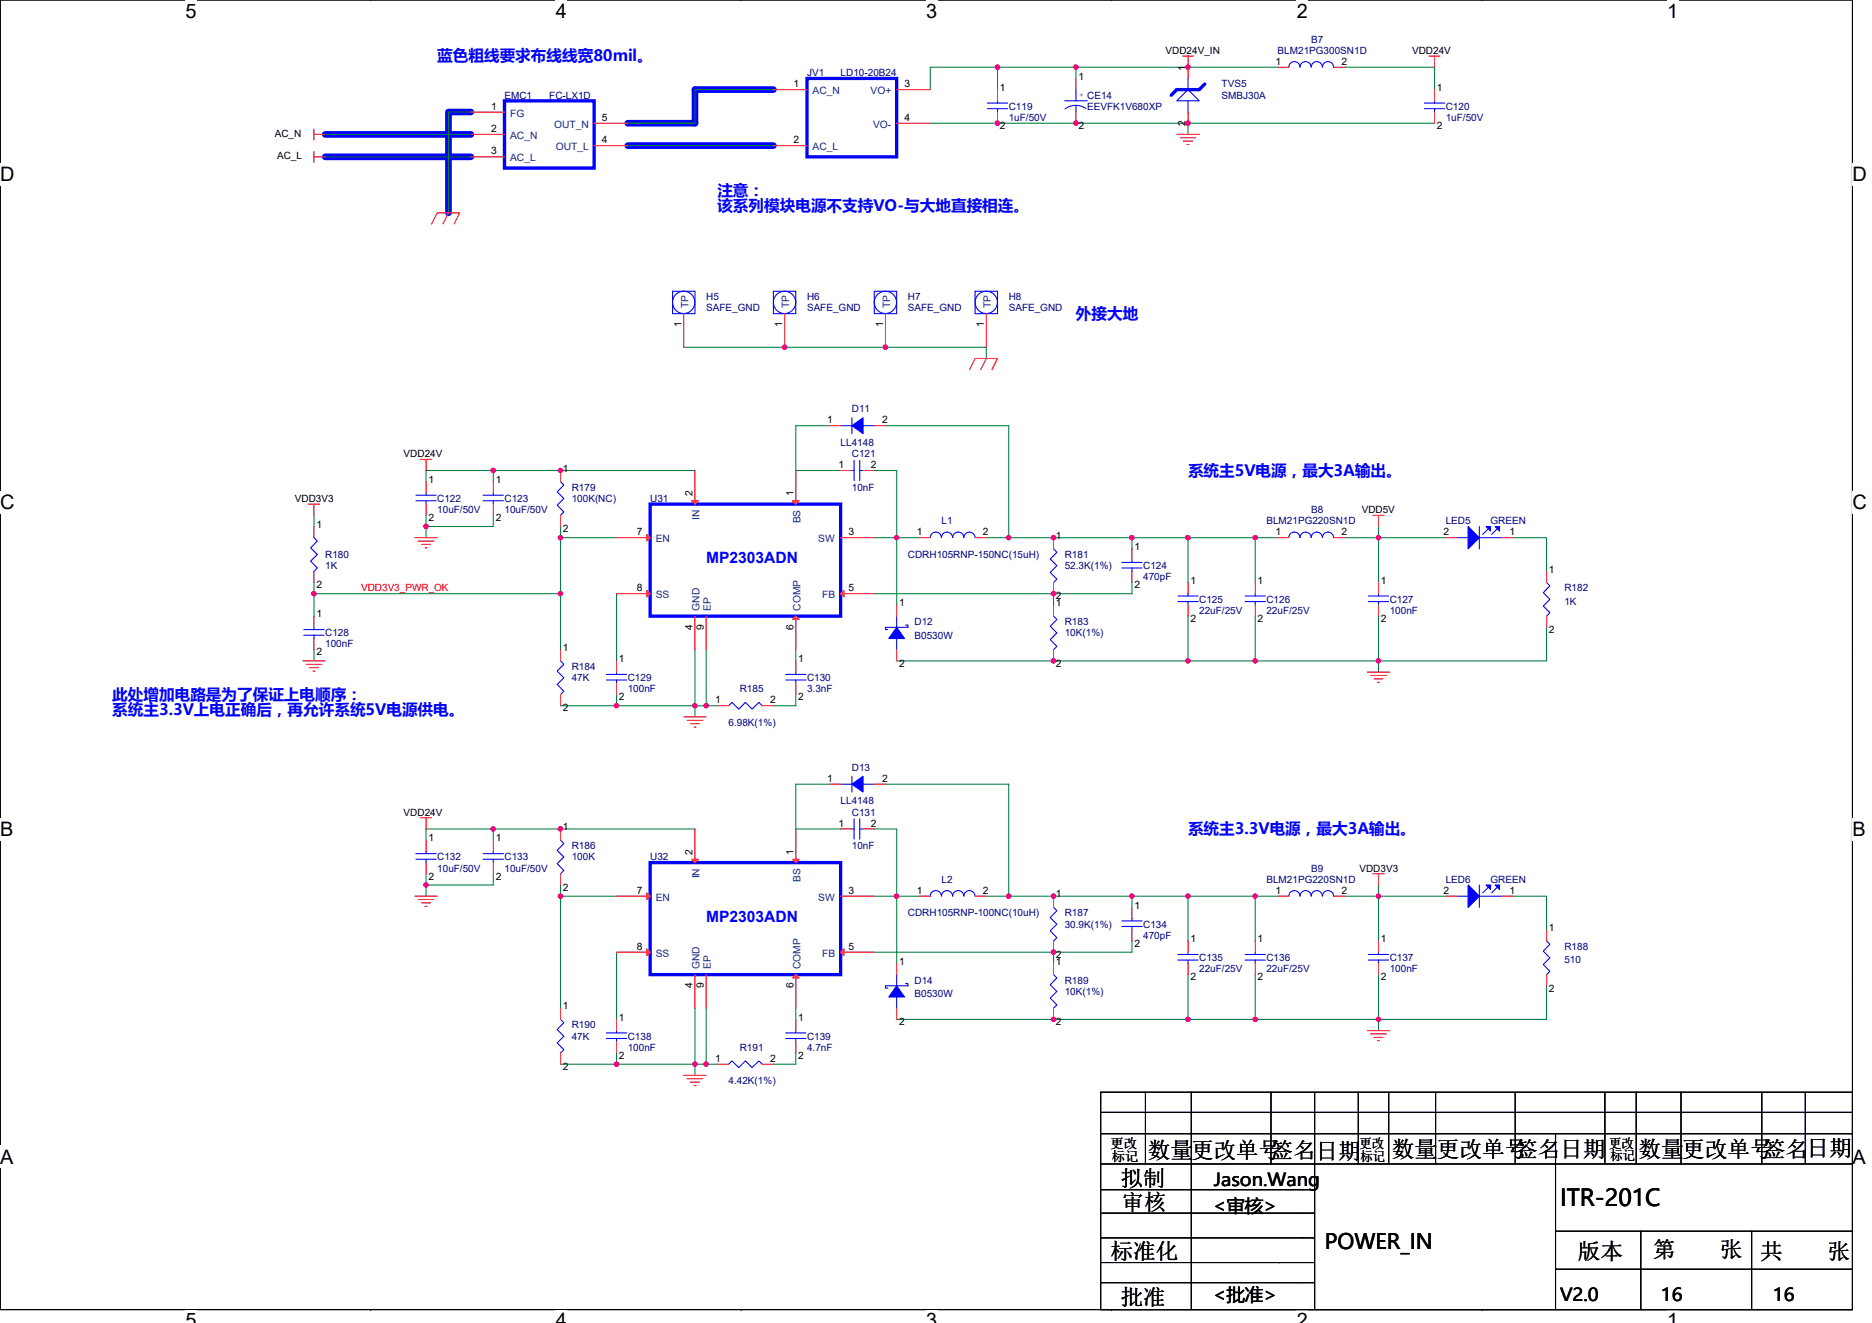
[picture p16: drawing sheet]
<svg xmlns="http://www.w3.org/2000/svg" width="297mm" height="210mm" viewBox="0 0 297 210" stroke-linecap="round" stroke-linejoin="round" font-family="sans-serif">
<defs><g id="words">
<text font-size="3.7" x="247.5" y="191.5">ITR-201C</text>
<g font-size="3.5">
<text x="182.1" y="183.8">数量更改单号签名</text>
<text x="208.8" y="184">日期</text>
<text x="220.9" y="183.6">数量</text>
<text x="228" y="183.6">更改单号</text>
<text x="240.4" y="183.6">签名</text>
<text x="247.5" y="183.6">日期</text>
<text x="260" y="183.6">数量</text>
<text x="266.9" y="183.6">更改单号签名</text>
<text x="286.7" y="183.5">日期</text>
<text x="177.8" y="188.3">拟制</text>
<text x="178" y="192">审核</text>
<text x="176.2" y="199.8">标准化</text>
<text x="250.4" y="199.8">版本</text>
<text x="262.3" y="199.5">第　　张</text>
<text x="279.4" y="199.8">共　　张</text>
<text x="177.8" y="207.1">批准</text>
</g>
<text font-size="3.4" x="210.2" y="198.2">POWER_IN</text>
<g font-size="3.2">
<text x="29.4" y="2.8">5</text>
<text x="88.2" y="2.8">4</text>
<text x="147" y="2.8">3</text>
<text x="205.8" y="2.8">2</text>
<text x="264.5" y="2.8">1</text>
<text x="0" y="28.8">D</text>
<text x="293.9" y="28.8">D</text>
<text x="0" y="80.8">C</text>
<text x="293.9" y="80.8">C</text>
<text x="0" y="132.7">B</text>
<text x="293.9" y="132.7">B</text>
<text x="0" y="184.7">A</text>
<text x="293.9" y="184.7">A</text>
<text x="29.4" y="210.7">5</text>
<text x="88.2" y="210.7">4</text>
<text x="147" y="210.7">3</text>
<text x="205.8" y="210.7">2</text>
<text x="264.5" y="210.7">1</text>
</g>
<g font-size="2.8">
<text x="192.6" y="188.2">Jason.Wang</text>
<text x="192.4" y="192.3">&lt;审核&gt;</text>
<text x="192.4" y="206.5">&lt;批准&gt;</text>
<text x="247.5" y="206.5">V2.0</text>
<text x="263.5" y="206.5">16</text>
<text x="281.3" y="206.5">16</text>
</g>
<g font-size="2.5" fill="#00f">
<text x="69.4" y="9.7">蓝色粗线要求布线线宽80mil。</text>
<text x="113.8" y="31.1">注意：</text>
<text x="113.8" y="33.5">该系列模块电源不支持VO-与大地直接相连。</text>
<text x="170.7" y="50.6">外接大地</text>
<text x="188.5" y="75.5">系统主5V电源，最大3A输出。</text>
<text x="112.1" y="89.4">MP2303ADN</text>
<text x="17.8" y="111.1">此处增加电路是为了保证上电顺序：</text>
<text x="17.8" y="113.6">系统主3.3V上电正确后，再允许系统5V电源供电。</text>
<text x="188.5" y="132.4">系统主3.3V电源，最大3A输出。</text>
<text x="112.1" y="146.3">MP2303ADN</text>
</g>
<g font-size="2.1">
<text x="176.2" y="182.2">更改</text>
<text x="176.4" y="184.3">标记</text>
<text x="215.7" y="182.2">更改</text>
<text x="215.9" y="184.3">标记</text>
<text x="255.4" y="182.2">更改</text>
<text x="255.5" y="184.1">标记</text>
</g>
<g font-size="1.6">
<text x="185" y="8.5">VDD24V_IN</text>
<text x="188.1" y="11.2" transform="rotate(-90 188.1 11.2)">1</text>
<text x="202.4" y="10.3">1</text>
<text x="212.9" y="10.3">2</text>
<text x="224.1" y="8.5">VDD24V</text>
<text x="77.9" y="17.4">1</text>
<text x="125.9" y="13.8">1</text>
<text x="143.5" y="13.8">3</text>
<text x="158.7" y="14.4">1</text>
<text x="171.1" y="12.6">1</text>
<text x="228" y="14.4">1</text>
<text x="43.6" y="21.7">AC_N</text>
<text x="77.9" y="21">2</text>
<text x="95.5" y="19.2">5</text>
<text x="95.5" y="22.7">4</text>
<text x="125.9" y="22.7">2</text>
<text x="143.5" y="19.2">4</text>
<text x="158.7" y="20.5">2</text>
<text x="171.1" y="20.5">2</text>
<text x="188.1" y="19.9" transform="rotate(-90 188.1 19.9)">2</text>
<text x="228" y="20.5">2</text>
<text x="44" y="25.3">AC_L</text>
<text x="77.9" y="24.5">3</text>
<text x="108.1" y="51.9" transform="rotate(-90 108.1 51.9)">1</text>
<text x="124.1" y="51.9" transform="rotate(-90 124.1 51.9)">1</text>
<text x="140.1" y="51.9" transform="rotate(-90 140.1 51.9)">1</text>
<text x="156.1" y="51.9" transform="rotate(-90 156.1 51.9)">1</text>
<text x="131.3" y="67.2">1</text>
<text x="140" y="67.2">2</text>
<text x="64" y="72.5">VDD24V</text>
<text x="68" y="76.6">1</text>
<text x="78.7" y="76.6">1</text>
<text x="89.3" y="74.9">1</text>
<text x="133" y="74.3">1</text>
<text x="138.2" y="74.3">2</text>
<text x="46.8" y="79.7">VDD3V3</text>
<text x="50.2" y="83.8">1</text>
<text x="68" y="82.7">2</text>
<text x="78.7" y="82.7">2</text>
<text x="109.9" y="78.8" transform="rotate(-90 109.9 78.8)">2</text>
<text x="125.9" y="78.8" transform="rotate(-90 125.9 78.8)">1</text>
<text x="216.1" y="81.4">VDD5V</text>
<text x="89.3" y="84.5">2</text>
<text x="101" y="85">7</text>
<text x="134.6" y="85">3</text>
<text x="145.5" y="85">1</text>
<text x="156" y="85">2</text>
<text x="167.6" y="85.5">1</text>
<text x="180" y="87.3">1</text>
<text x="202.4" y="85">1</text>
<text x="212.9" y="85">2</text>
<text x="229" y="85">2</text>
<text x="239.5" y="85">1</text>
<text x="50.2" y="93.4">2</text>
<text x="101" y="93.9">8</text>
<text x="134.6" y="93.9">5</text>
<text x="167.6" y="95.1">2</text>
<text x="180" y="93.4">2</text>
<text x="188.9" y="92.6">1</text>
<text x="199.6" y="92.6">1</text>
<text x="219.1" y="92.6">1</text>
<text x="245.8" y="90.9">1</text>
<text x="50.2" y="98">1</text>
<text x="109.9" y="99.9" transform="rotate(-90 109.9 99.9)">4</text>
<text x="111.7" y="99.9" transform="rotate(-90 111.7 99.9)">9</text>
<text x="125.9" y="99.9" transform="rotate(-90 125.9 99.9)">6</text>
<text x="142.7" y="96.2">1</text>
<text x="167.6" y="96.2">1</text>
<text x="188.9" y="98.7">2</text>
<text x="199.6" y="98.7">2</text>
<text x="219.1" y="98.7">2</text>
<text x="245.8" y="100.5">2</text>
<text x="50.2" y="104">2</text>
<text x="89.3" y="103.3">1</text>
<text x="98.2" y="105.1">1</text>
<text x="126.7" y="105.1">1</text>
<text x="142.7" y="105.8">2</text>
<text x="167.6" y="105.8">2</text>
<text x="89.3" y="112.9">2</text>
<text x="98.2" y="111.1">2</text>
<text x="113.5" y="111.6">1</text>
<text x="122.2" y="111.6">2</text>
<text x="126.7" y="111.1">2</text>
<text x="131.3" y="124.1">1</text>
<text x="140" y="124.1">2</text>
<text x="64" y="129.4">VDD24V</text>
<text x="89.3" y="131.8">1</text>
<text x="133" y="131.2">1</text>
<text x="138.2" y="131.2">2</text>
<text x="68" y="133.5">1</text>
<text x="78.7" y="133.5">1</text>
<text x="109.9" y="135.7" transform="rotate(-90 109.9 135.7)">2</text>
<text x="125.9" y="135.7" transform="rotate(-90 125.9 135.7)">1</text>
<text x="68" y="139.6">2</text>
<text x="78.7" y="139.6">2</text>
<text x="89.3" y="141.4">2</text>
<text x="101" y="141.9">7</text>
<text x="134.6" y="141.9">3</text>
<text x="145.5" y="141.9">1</text>
<text x="156" y="141.9">2</text>
<text x="167.6" y="142.4">1</text>
<text x="202.4" y="141.9">1</text>
<text x="212.9" y="141.9">2</text>
<text x="215.7" y="138.3">VDD3V3</text>
<text x="229" y="141.9">2</text>
<text x="239.5" y="141.9">1</text>
<text x="180" y="144.2">1</text>
<text x="188.9" y="149.5">1</text>
<text x="199.6" y="149.5">1</text>
<text x="219.1" y="149.5">1</text>
<text x="245.8" y="147.8">1</text>
<text x="101" y="150.7">8</text>
<text x="134.6" y="150.7">5</text>
<text x="142.7" y="153.1">1</text>
<text x="167.6" y="152">2</text>
<text x="167.6" y="153.1">1</text>
<text x="180" y="150.3">2</text>
<text x="188.9" y="155.6">2</text>
<text x="199.6" y="155.6">2</text>
<text x="219.1" y="155.6">2</text>
<text x="89.3" y="160.2">1</text>
<text x="98.2" y="162">1</text>
<text x="109.9" y="156.8" transform="rotate(-90 109.9 156.8)">4</text>
<text x="111.7" y="156.8" transform="rotate(-90 111.7 156.8)">9</text>
<text x="125.9" y="156.8" transform="rotate(-90 125.9 156.8)">6</text>
<text x="126.7" y="162">1</text>
<text x="245.8" y="157.4">2</text>
<text x="142.7" y="162.7">2</text>
<text x="167.6" y="162.7">2</text>
<text x="89.3" y="169.8">2</text>
<text x="98.2" y="168">2</text>
<text x="113.5" y="168.5">1</text>
<text x="122.2" y="168.5">2</text>
<text x="126.7" y="168">2</text>
</g>
<g font-size="1.6" fill="#000080">
<text x="202.7" y="8.5">BLM21PG300SN1D</text>
<text x="208.1" y="6.8">B7</text>
<text x="80" y="15.6">EMC1</text>
<text x="87.2" y="15.6">FC-LX1D</text>
<text x="128.1" y="12.1">JV1</text>
<text x="133.4" y="12.1">LD10-20B24</text>
<text x="160.1" y="17.4">C119</text>
<text x="172.5" y="15.6">CE14</text>
<text x="172.5" y="17.4">EEVFK1V680XP</text>
<text x="193.8" y="13.9">TVS5</text>
<text x="193.8" y="15.6">SMBJ30A</text>
<text x="229.4" y="17.4">C120</text>
<text x="160.1" y="19.2">1uF/50V</text>
<text x="229.4" y="19.2">1uF/50V</text>
<text x="112.1" y="47.6">H5</text>
<text x="128.1" y="47.6">H6</text>
<text x="144.1" y="47.6">H7</text>
<text x="160.1" y="47.6">H8</text>
<text x="112.1" y="49.4">SAFE_GND</text>
<text x="128.1" y="49.4">SAFE_GND</text>
<text x="144.1" y="49.4">SAFE_GND</text>
<text x="160.1" y="49.4">SAFE_GND</text>
<text x="135.2" y="65.4">D11</text>
<text x="133.4" y="70.8">LL4148</text>
<text x="90.7" y="77.9">R179</text>
<text x="135.2" y="72.5">C121</text>
<text x="135.2" y="77.9">10nF</text>
<text x="69.4" y="79.7">C122</text>
<text x="69.4" y="81.4">10uF/50V</text>
<text x="80" y="79.7">C123</text>
<text x="80" y="81.4">10uF/50V</text>
<text x="90.7" y="79.7">100K(NC)</text>
<text x="103.2" y="79.7">U31</text>
<text x="149.4" y="83.2">L1</text>
<text x="201" y="83.2">BLM21PG220SN1D</text>
<text x="208.1" y="81.4">B8</text>
<text x="229.4" y="83.2">LED5</text>
<text x="236.5" y="83.2">GREEN</text>
<text x="51.6" y="88.5">R180</text>
<text x="144.1" y="88.5">CDRH105RNP-150NC(15uH)</text>
<text x="168.9" y="88.5">R181</text>
<text x="51.6" y="90.3">1K</text>
<text x="168.9" y="90.3">52.3K(1%)</text>
<text x="181.4" y="90.3">C124</text>
<text x="181.4" y="92.1">470pF</text>
<text x="190.3" y="95.7">C125</text>
<text x="201" y="95.7">C126</text>
<text x="220.5" y="95.7">C127</text>
<text x="248.2" y="93.9">R182</text>
<text x="51.6" y="101">C128</text>
<text x="145.1" y="99.2">D12</text>
<text x="145.1" y="101.3">B0530W</text>
<text x="168.9" y="99.2">R183</text>
<text x="168.9" y="101">10K(1%)</text>
<text x="190.3" y="97.4">22uF/25V</text>
<text x="201" y="97.4">22uF/25V</text>
<text x="220.5" y="97.4">100nF</text>
<text x="248.2" y="96">1K</text>
<text x="51.6" y="102.8">100nF</text>
<text x="90.7" y="106.3">R184</text>
<text x="90.7" y="108.1">47K</text>
<text x="99.6" y="108.1">C129</text>
<text x="99.6" y="109.9">100nF</text>
<text x="117.4" y="109.9">R185</text>
<text x="128.1" y="108.1">C130</text>
<text x="128.1" y="109.9">3.3nF</text>
<text x="115.6" y="115.2">6.98K(1%)</text>
<text x="135.2" y="122.3">D13</text>
<text x="133.4" y="127.7">LL4148</text>
<text x="135.2" y="129.4">C131</text>
<text x="69.4" y="136.5">C132</text>
<text x="80" y="136.5">C133</text>
<text x="90.7" y="134.8">R186</text>
<text x="90.7" y="136.5">100K</text>
<text x="103.2" y="136.5">U32</text>
<text x="135.2" y="134.8">10nF</text>
<text x="69.4" y="138.3">10uF/50V</text>
<text x="80" y="138.3">10uF/50V</text>
<text x="149.4" y="140.1">L2</text>
<text x="201" y="140.1">BLM21PG220SN1D</text>
<text x="208.1" y="138.3">B9</text>
<text x="229.4" y="140.1">LED6</text>
<text x="236.5" y="140.1">GREEN</text>
<text x="144.1" y="145.4">CDRH105RNP-100NC(10uH)</text>
<text x="168.9" y="145.4">R187</text>
<text x="168.9" y="147.2">30.9K(1%)</text>
<text x="181.4" y="147.2">C134</text>
<text x="181.4" y="149">470pF</text>
<text x="190.3" y="152.5">C135</text>
<text x="190.3" y="154.3">22uF/25V</text>
<text x="201" y="152.5">C136</text>
<text x="201" y="154.3">22uF/25V</text>
<text x="220.5" y="152.5">C137</text>
<text x="220.5" y="154.3">100nF</text>
<text x="248.2" y="150.8">R188</text>
<text x="248.2" y="152.9">510</text>
<text x="145.1" y="156.1">D14</text>
<text x="145.1" y="158.2">B0530W</text>
<text x="168.9" y="156.1">R189</text>
<text x="168.9" y="157.9">10K(1%)</text>
<text x="90.7" y="163.2">R190</text>
<text x="90.7" y="165">47K</text>
<text x="99.6" y="165">C138</text>
<text x="99.6" y="166.8">100nF</text>
<text x="117.4" y="166.8">R191</text>
<text x="128.1" y="165">C139</text>
<text x="128.1" y="166.8">4.7nF</text>
<text x="115.6" y="172.1">4.42K(1%)</text>
</g>
<g font-size="1.6" fill="#004080">
<text x="128.9" y="14.9">AC_N</text>
<text x="138.1" y="14.9">VO+</text>
<text x="80.9" y="18.5">FG</text>
<text x="80.9" y="22.1">AC_N</text>
<text x="87.9" y="20.3">OUT_N</text>
<text x="88.2" y="23.8">OUT_L</text>
<text x="128.9" y="23.8">AC_L</text>
<text x="138.5" y="20.3">VO-</text>
<text x="80.9" y="25.6">AC_L</text>
<text x="109.2" y="48.9" transform="rotate(-90 109.2 48.9)">TP</text>
<text x="125.2" y="48.9" transform="rotate(-90 125.2 48.9)">TP</text>
<text x="141.2" y="48.9" transform="rotate(-90 141.2 48.9)">TP</text>
<text x="157.2" y="48.9" transform="rotate(-90 157.2 48.9)">TP</text>
<text x="111" y="82.5" transform="rotate(-90 111 82.5)">IN</text>
<text x="127" y="83.1" transform="rotate(-90 127 83.1)">BS</text>
<text x="104.1" y="86.1">EN</text>
<text x="129.8" y="86.1">SW</text>
<text x="104.1" y="95">SS</text>
<text x="130.4" y="95">FB</text>
<text x="111" y="96.9" transform="rotate(-90 111 96.9)">GND</text>
<text x="112.8" y="96.9" transform="rotate(-90 112.8 96.9)">EP</text>
<text x="127" y="96.9" transform="rotate(-90 127 96.9)">COMP</text>
<text x="104.1" y="143">EN</text>
<text x="111" y="139.4" transform="rotate(-90 111 139.4)">IN</text>
<text x="127" y="140" transform="rotate(-90 127 140)">BS</text>
<text x="129.8" y="143">SW</text>
<text x="104.1" y="151.8">SS</text>
<text x="111" y="153.8" transform="rotate(-90 111 153.8)">GND</text>
<text x="112.8" y="153.8" transform="rotate(-90 112.8 153.8)">EP</text>
<text x="127" y="153.8" transform="rotate(-90 127 153.8)">COMP</text>
<text x="130.4" y="151.8">FB</text>
</g>
<text font-size="1.6" fill="#f00" x="57.3" y="93.8">VDD3V3_PWR_OK</text>
<text font-size="1.2" fill="#00f" x="171.3" y="15.4">+</text>
</g></defs>
<path d="M0 0h293.9v207.9h-293.9z" fill="none" stroke="#000" stroke-width=".17"/>
<g fill="#fff">
<path d="M29.4 0h1.8v3.5h-1.8z"/>
<path d="M29.4 207.9h1.8v2h-1.8z"/>
</g>
<path d="M58.8 0h.1M58.8 207.9h.1" fill="none" stroke="#000" stroke-width=".17"/>
<g fill="#fff">
<path d="M88.2 0h1.8v3.5h-1.8z"/>
<path d="M88.2 207.9h1.8v2h-1.8z"/>
</g>
<path d="M117.6 0h.1M117.6 207.9h.1" fill="none" stroke="#000" stroke-width=".17"/>
<g fill="#fff">
<path d="M147 0h1.7v3.5h-1.7z"/>
<path d="M147 207.9h1.7v2h-1.7z"/>
</g>
<path d="M176.4 0h.1M176.4 207.9h.1" fill="none" stroke="#000" stroke-width=".17"/>
<g fill="#fff">
<path d="M205.8 0h1.7v3.5h-1.7z"/>
<path d="M205.8 207.9h1.7v2h-1.7z"/>
</g>
<path d="M235.2 0h.1M235.2 207.9h.1" fill="none" stroke="#000" stroke-width=".17"/>
<g fill="#fff">
<path d="M264.5 0h1.8v3.5h-1.8z"/>
<path d="M264.5 207.9h1.8v2h-1.8z"/>
<path d="M0 26h2.3v3.5h-2.3z"/>
<path d="M293.9 26h2.3v3.5h-2.3z"/>
<path d="M0 77.9h2.3v3.5h-2.3z"/>
<path d="M293.9 77.9h2.3v3.5h-2.3z"/>
</g>
<path d="M0 52h.1M293.9 52h.1" fill="none" stroke="#000" stroke-width=".17"/>
<g fill="#fff">
<path d="M0 129.9h2.1v3.5h-2.1z"/>
<path d="M293.9 129.9h2.1v3.5h-2.1z"/>
</g>
<path d="M0 103.9h.1M293.9 103.9h.1" fill="none" stroke="#000" stroke-width=".17"/>
<g fill="#fff">
<path d="M0 181.9h2.2v3.5h-2.2z"/>
<path d="M293.9 181.9h2.2v3.5h-2.2z"/>
</g>
<g fill="none" stroke="#000" stroke-width=".17">
<path d="M0 155.9h.1M293.9 155.9h.1M174.6 176.6h119.3M174.6 179.9h119.3M174.6 173.4h119.3v34.5h-119.3zM181.8 173.4v11.3M189 173.4v34.5M201.7 173.4v11.3M208.6 173.4v34.5M215.5 173.4v11.3M220.3 173.4v11.3M227.8 173.4v11.3"/>
<path d="M240.4 173.4v11.3M246.8 179.9v28M254.7 173.4v11.3M259.6 173.4v11.3M266.7 173.4v11.3M279.5 173.4v11.3M286.5 173.4v11.3M174.6 184.7h119.3M208.6 192.6h-33.8M208.6 188.8h-34M208.6 196.5h-34M246.8 195.4h47.1"/>
<path d="M260.3 195.4v12.5M277.9 195.4v12.5M174.6 200.4h28.5M208.6 203.6h-34M208.6 200.4h-5.7M246.8 201.4h47.1"/>
</g>
<path d="M74.7 17.8h-3.5v16M122.7 14.2h-12.4v5.4h-10.7M51.6 21.3h23.1M51.6 24.9h23.1M99.6 23.1h23.1" fill="none" stroke="#00f" stroke-width="1.1"/>
<g fill="none" stroke="#008040" stroke-width=".17">
<path d="M74.7 17.8h-3.5v16M122.7 14.2h-12.4v5.4h-10.7M147.6 19.6h40.9M158.3 10.7h-10.7v3.5M158.3 10.7v3.5M158.3 10.7h12.4M170.7 10.7v1.7M170.7 10.7h32M188.5 19.6v1.7M188.5 19.6h39.1M213.4 10.7h14.2v3.5M51.6 21.3h23.1"/>
<path d="M51.6 24.9h23.1M99.6 23.1h23.1M108.5 55.1h48v1.8M78.3 74.7h-10.7v1.8M78.3 74.7v1.8M78.3 74.7h32M131.6 67.6h-5.3v7.1h7.1M138.7 74.7h3.6v10.6M140.5 67.6h19.6v17.7M49.8 94.2v3.6M49.8 94.2h39.1M49.8 81.8v1.8"/>
<path d="M49.8 92.5v1.7M67.6 81.8v1.8M67.6 83.6v1.7M78.3 81.8v1.8h-10.7M88.9 94.2v8.9M88.9 83.6v1.7M88.9 85.3h8.9M88.9 85.3v8.9M97.8 94.2v10.7M138.7 94.2h28.5M138.7 85.3h3.6M142.3 85.3v10.7"/>
<path d="M142.3 85.3h3.5M156.5 85.3h3.6M160.1 85.3h19.5M167.2 94.2v1.8M179.6 92.5v1.7h-12.4M179.6 85.3v1.8M179.6 85.3h8.9M188.5 85.3h10.7M188.5 85.3v7.2M188.5 97.8v7.1M199.2 85.3v7.2M199.2 97.8v7.1"/>
<path d="M199.2 85.3h3.5M213.4 85.3h5.3M218.7 85.3h10.7M218.7 83.6v1.7M218.7 85.3v7.2M218.7 97.8v7.1M240.1 85.3h5.3v5.4M245.4 99.6v5.3h-26.7M49.8 103.1v1.8M88.9 112h8.9M97.8 112h12.5M97.8 110.2v1.8"/>
<path d="M110.3 103.1v8.9M110.3 112v1.8M110.3 112h1.8M112.1 112h1.7M112.1 103.1v8.9M126.3 103.1v1.8M126.3 110.2v1.8h-3.6M142.3 104.9h46.2M188.5 104.9h10.7M199.2 104.9h19.5M218.7 104.9v1.8M67.6 138.7v1.8"/>
<path d="M78.3 131.6h-10.7v1.7M78.3 131.6v1.7M78.3 138.7v1.8h-10.7M78.3 131.6h32M131.6 124.5h-5.3v7.1h7.1M138.7 131.6h3.6v10.6M140.5 124.5h19.6v17.7M67.6 140.5v1.7M88.9 142.2v17.8M88.9 140.5v1.7h8.9M97.8 151.1v10.7M138.7 151.1h28.5"/>
<path d="M138.7 142.2h3.6M142.3 142.2v10.7M142.3 142.2h3.5M156.5 142.2h3.6M160.1 142.2h19.5M167.2 151.1v1.8M179.6 149.4v1.7h-12.4M179.6 142.2v1.8M179.6 142.2h8.9M188.5 142.2h10.7M188.5 142.2v7.2M188.5 154.7v7.1"/>
<path d="M199.2 142.2v7.2M199.2 154.7v7.1M199.2 142.2h3.5M213.4 142.2h5.3M218.7 142.2h10.7M218.7 140.5v1.7M218.7 142.2v7.2M218.7 154.7v7.1M240.1 142.2h5.3v5.4M245.4 156.5v5.3h-26.7M88.9 168.9h8.9M97.8 168.9h12.5"/>
<path d="M97.8 167.1v1.8M110.3 160v8.9M110.3 168.9v1.8M110.3 168.9h1.8M112.1 168.9h1.7M112.1 160v8.9M126.3 160v1.8M126.3 167.1v1.8h-3.6M142.3 161.8h46.2M188.5 161.8h10.7M199.2 161.8h19.5M218.7 161.8v1.8"/>
</g>
<g fill="#f0f" stroke="#f0f" stroke-width=".17">
<circle cx="158.3" cy="19.5" r=".35"/>
<circle cx="170.7" cy="19.5" r=".35"/>
<circle cx="188.5" cy="10.7" r=".35"/>
<circle cx="170.7" cy="10.7" r=".35"/>
<circle cx="158.3" cy="10.7" r=".35"/>
<circle cx="188.5" cy="19.5" r=".35"/>
<circle cx="140.5" cy="55.1" r=".35"/>
<circle cx="124.5" cy="55.1" r=".35"/>
<circle cx="88.9" cy="142.2" r=".35"/>
<circle cx="88.9" cy="94.2" r=".35"/>
<circle cx="49.8" cy="94.2" r=".35"/>
<circle cx="142.3" cy="85.3" r=".35"/>
<circle cx="160" cy="85.3" r=".35"/>
<circle cx="167.2" cy="94.2" r=".35"/>
<circle cx="167.2" cy="85.3" r=".35"/>
<circle cx="199.2" cy="85.3" r=".35"/>
<circle cx="188.5" cy="85.3" r=".35"/>
<circle cx="179.6" cy="85.3" r=".35"/>
<circle cx="167.2" cy="104.9" r=".35"/>
<circle cx="218.7" cy="104.9" r=".35"/>
<circle cx="199.2" cy="104.9" r=".35"/>
<circle cx="188.5" cy="104.9" r=".35"/>
<circle cx="112" cy="112" r=".35"/>
<circle cx="110.3" cy="112" r=".35"/>
<circle cx="78.3" cy="74.7" r=".35"/>
<circle cx="88.9" cy="74.7" r=".35"/>
<circle cx="88.9" cy="85.3" r=".35"/>
<circle cx="67.6" cy="83.6" r=".35"/>
<circle cx="97.8" cy="112" r=".35"/>
<circle cx="160" cy="142.2" r=".35"/>
<circle cx="142.3" cy="142.2" r=".35"/>
<circle cx="167.2" cy="151.1" r=".35"/>
<circle cx="167.2" cy="142.2" r=".35"/>
<circle cx="199.2" cy="142.2" r=".35"/>
<circle cx="188.5" cy="142.2" r=".35"/>
<circle cx="179.6" cy="142.2" r=".35"/>
<circle cx="167.2" cy="161.8" r=".35"/>
<circle cx="199.2" cy="161.8" r=".35"/>
<circle cx="188.5" cy="161.8" r=".35"/>
<circle cx="112" cy="168.9" r=".35"/>
<circle cx="78.3" cy="131.6" r=".35"/>
<circle cx="88.9" cy="131.6" r=".35"/>
<circle cx="67.6" cy="140.4" r=".35"/>
<circle cx="110.3" cy="168.9" r=".35"/>
<circle cx="97.8" cy="168.9" r=".35"/>
<circle cx="218.7" cy="85.3" r=".35"/>
<circle cx="218.7" cy="142.2" r=".35"/>
<circle cx="218.7" cy="161.8" r=".35"/>
</g>
<g fill="none" stroke="#f00" stroke-width=".17">
<path d="M74.7 17.8h5.3M94.3 19.6h5.3M122.7 14.2h5.4M142.3 14.2h5.3M142.3 19.6h5.3M158.3 14.2v1.8M158.3 17.8v1.8M170.7 12.4v1.8M170.7 17.8v1.8M187.6 8.9h1.8M188.5 8.9v3.5M188.5 17.8v1.8"/>
<path d="M202.7 10.7h1.8M211.6 10.7h1.8M226.7 8.9h1.8M227.6 8.9v1.8M227.6 14.2v1.8M227.6 17.8v1.8M49.8 24.9h1.8M49.8 24v1.8M49.8 21.3h1.8M49.8 20.4v1.8M68.5 35.6l.9-1.8h3.5l-.9 1.8M71.2 33.8l-.9 1.8"/>
<path d="M74.7 21.3h5.3M74.7 24.9h5.3M94.3 23.1h5.3M122.7 23.1h5.4M186.7 21.3h3.6M187.3 21.9h2.5M187.8 22.4h1.4M188.3 22.9h.4M108.5 49.8v5.3M124.5 49.8v5.3M140.5 49.8v5.3M153.8 58.7l.9-1.8h3.6l-.9 1.8"/>
<path d="M156.5 56.9l-.9 1.8M156.5 49.8v5.3M66.7 72.9h1.8M67.6 72.9v1.8M67.6 76.5v1.7M78.3 76.5v1.7M88.9 74.7v1.8M110.3 74.7v5.3M126.3 74.7v5.3M131.6 67.6h1.8M133.4 74.7h1.8M136.9 74.7h1.8"/>
<path d="M138.7 67.6h1.8M48.9 80h1.8M49.8 80v1.8M49.8 83.6v1.7M49.8 90.7v1.8M49.8 97.8v1.8M65.8 85.3h3.6M66.4 85.9h2.5M66.9 86.4h1.4M67.4 87h.4M67.6 80v1.8M78.3 80v1.8"/>
<path d="M88.9 81.8v1.8M97.8 94.2h5.4M97.8 85.3h5.4M110.3 97.8v5.3M112.1 97.8v5.3M126.3 97.8v5.3M133.4 94.2h5.3M133.4 85.3h5.3M142.3 96v1.8M145.8 85.3h1.8M154.7 85.3h1.8M167.2 96v1.8"/>
<path d="M167.2 85.3v1.8M167.2 92.5v1.7M179.6 87.1v1.8M179.6 90.7v1.8M188.5 92.5v1.7M188.5 96v1.8M199.2 92.5v1.7M199.2 96v1.8M202.7 85.3h1.8M211.6 85.3h1.8M217.8 81.8h1.8M218.7 81.8v1.8"/>
<path d="M218.7 92.5v1.7M218.7 96v1.8M229.4 85.3h1.8M238.3 85.3h1.8M245.4 90.7v1.8M245.4 97.8v1.8M48 104.9h3.6M48.6 105.4h2.5M49.1 106h1.4M49.7 106.5h.3M49.8 101.3v1.8M88.9 103.1v1.8"/>
<path d="M88.9 110.2v1.8M97.8 104.9v1.8M97.8 108.5v1.7M108.5 113.8h3.6M109 114.3h2.5M109.6 114.9h1.4M110.1 115.4h.3M113.8 112h1.8M120.9 112h1.8M126.3 104.9v1.8M126.3 108.5v1.7M142.3 103.1v1.8"/>
<path d="M167.2 103.1v1.8M217 106.7h3.5M217.5 107.2h2.5M218 107.7h1.5M218.6 108.3h.3M66.7 129.8h1.8M67.6 129.8v1.8M67.6 133.4v1.7M67.6 136.9v1.8M78.3 133.4v1.7M78.3 136.9v1.8M88.9 131.6v1.7"/>
<path d="M88.9 138.7v1.8M110.3 131.6v5.3M126.3 131.6v5.3M131.6 124.5h1.8M133.4 131.6h1.8M136.9 131.6h1.8M138.7 124.5h1.8M217.8 138.7h1.8M218.7 138.7v1.8M65.8 142.2h3.6M66.4 142.8h2.5M66.9 143.3h1.4"/>
<path d="M67.4 143.8h.4M97.8 151.1h5.4M97.8 142.2h5.4M110.3 154.7v5.3M112.1 154.7v5.3M126.3 154.7v5.3M133.4 151.1h5.3M133.4 142.2h5.3M142.3 152.9v1.8M145.8 142.2h1.8M154.7 142.2h1.8M167.2 142.2v1.8"/>
<path d="M167.2 149.4v1.7M167.2 152.9v1.8M179.6 144v1.8M179.6 147.6v1.8M188.5 149.4v1.7M188.5 152.9v1.8M199.2 149.4v1.7M199.2 152.9v1.8M202.7 142.2h1.8M211.6 142.2h1.8M218.7 149.4v1.7M218.7 152.9v1.8"/>
<path d="M229.4 142.2h1.8M238.3 142.2h1.8M245.4 147.6v1.8M245.4 154.7v1.8M88.9 160v1.8M88.9 167.1v1.8M97.8 161.8v1.8M97.8 165.4v1.7M108.5 170.7h3.6M109 171.2h2.5M109.6 171.7h1.4M110.1 172.3h.3"/>
<path d="M113.8 168.9h1.8M120.9 168.9h1.8M126.3 161.8v1.8M126.3 165.4v1.7M142.3 160v1.8M167.2 160v1.8M217 163.6h3.5M217.5 164.1h2.5M218 164.6h1.5M218.6 165.2h.3"/>
</g>
<g fill="none" stroke="#00f" stroke-width=".17">
<path d="M156.7 17.3h3.2M156.7 16.4h3.2M158.3 16v.4M158.3 17.3v.5M168.9 16h3.6M170.7 16.7v1.1M170.7 14.2v1.8M172.3 17.2a2.83 2.83 0 0 0-3.3 .1M186.7 16l1.8-1.8 1.8 1.8zM188.5 16v1.8M188.5 12.4v1.8M204.5 10.6a.88 .88 0 0 1 .9-.8 .88 .88 0 0 1 .9 .8 .89 .89 0 0 1 .9-.8 .89 .89 0 0 1 .8 .8 .89 .89 0 0 1 .9-.8 .89 .89 0 0 1 .9 .8"/>
<path d="M211.6 10.6a.88 .88 0 0 0-.9-.8 .88 .88 0 0 0-.9 .8M226 17.3h3.2M226 16.4h3.2M227.6 16v.4M227.6 17.3v.5M106.7 46.2h3.6v3.6h-3.6zM122.7 46.2h3.6v3.6h-3.6zM138.7 46.2h3.6v3.6h-3.6zM154.7 46.2h3.6v3.6h-3.6zM66 79.5h3.2M66 78.6h3.2M67.6 78.2v.4"/>
<path d="M67.6 79.5v.5M76.7 79.5h3.2M76.7 78.6h3.2M78.3 78.2v.4M78.3 79.5v.5M88.9 76.5l.6 .5-1.1 1.1 1.1 1-1.1 1.1 1.1 1.1-.6 .5M133.4 67.6h1.8M135.2 74.7h.3M135.2 66.3v2.5M135.5 73.1v3.2M136.4 73.1v3.2M136.4 74.7h.5"/>
<path d="M136.9 67.6h1.8M48.2 99.9h3.2M49.8 85.3l.6 .6-1.1 1.1 1.1 1-1.1 1.1 1.1 1-.6 .6M49.8 99.6v.3M142.3 97.8v1.8M143.7 99.2h.4v.4h-3.6v.3h.4M147.6 85.3a.88 .88 0 0 1 .9-.8 .88 .88 0 0 1 .9 .8M149.4 85.3a.88 .88 0 0 1 .9-.8 .88 .88 0 0 1 .8 .8M151.2 85.3a.88 .88 0 0 1 .8-.8 .88 .88 0 0 1 .9 .8M152.9 85.3a.88 .88 0 0 1 .9-.8 .88 .88 0 0 1 .9 .8M167.2 97.8l.5 .5-1.1 1.1 1.1 1.1-1.1 1 1.1 1.1-.5 .5M167.2 87.1l.5 .6-1.1 1 1.1 1.1-1.1 1 1.1 1.1-.5 .6"/>
<path d="M178 90.1h3.2M178 89.3h3.2M179.6 88.9v.4M179.6 90.1v.6M186.9 95.5h3.2M186.9 94.6h3.2M188.5 94.2v.4M188.5 95.5v.5M197.6 95.5h3.2M197.6 94.6h3.2M199.2 94.2v.4M199.2 95.5v.5"/>
<path d="M204.5 85.3a.88 .88 0 0 1 .9-.8 .88 .88 0 0 1 .9 .8 .89 .89 0 0 1 .9-.8 .89 .89 0 0 1 .8 .8 .89 .89 0 0 1 .9-.8 .89 .89 0 0 1 .9 .8M209.8 85.3a.88 .88 0 0 1 .9-.8 .88 .88 0 0 1 .9 .8M217.1 95.5h3.2M217.1 94.6h3.2M218.7 94.2v.4M218.7 95.5v.5M231.2 85.3h1.8M234.7 83.6v3.5M234.7 85.3h3.6M236.2 83.9l-.9 .9M237.6 83.9l-.9 .9M245.4 92.5l.5 .5-1 1.1 1 1-1 1.1 1 1.1-.5 .5"/>
<path d="M48.2 100.8h3.2M49.8 100.8v.5M88.9 104.9l.6 .5-1.1 1.1 1.1 1.1-1.1 1 1.1 1.1-.6 .5M96.2 107.9h3.2M96.2 107h3.2M97.8 106.7v.3M97.8 107.9v.6M115.6 112l.5-.5 1.1 1 1.1-1 1 1 1.1-1 .5 .5M124.7 107.9h3.2M124.7 107h3.2M126.3 106.7v.3M126.3 107.9v.6"/>
<path d="M142.3 101.3v1.8M66 136.4h3.2M66 135.5h3.2M67.6 135.1v.4M67.6 136.4v.5M76.7 136.4h3.2M76.7 135.5h3.2M78.3 135.1v.4M78.3 136.4v.5M88.9 133.3l.6 .6-1.1 1.1 1.1 1-1.1 1.1 1.1 1.1-.6 .5M133.4 124.5h1.8M135.2 123.2v2.5"/>
<path d="M135.2 131.6h.3M135.5 130v3.2M136.4 130v3.2M136.4 131.6h.5M136.9 124.5h1.8M142.3 158.2v1.8M142.3 154.7v1.8M143.7 156.1h.4v.4h-3.6v.3h.4M149.4 142.2a.88 .88 0 0 0-.9-.8 .88 .88 0 0 0-.9 .8M151.1 142.2a.88 .88 0 0 0-.8-.8 .88 .88 0 0 0-.9 .8M152.9 142.2a.88 .88 0 0 0-.9-.8 .88 .88 0 0 0-.8 .8M154.7 142.2a.88 .88 0 0 0-.9-.8 .88 .88 0 0 0-.9 .8"/>
<path d="M167.2 144l.5 .5-1.1 1.1 1.1 1.1-1.1 1 1.1 1.1-.5 .6M167.2 154.7l.5 .5-1.1 1.1 1.1 1.1-1.1 1 1.1 1.1-.5 .5M178 147h3.2M178 146.2h3.2M179.6 145.8v.4M179.6 147v.6M186.9 152.4h3.2M186.9 151.5h3.2M188.5 151.1v.4M188.5 152.4v.5M197.6 152.4h3.2M197.6 151.5h3.2"/>
<path d="M199.2 151.1v.4M199.2 152.4v.5M209.8 142.2a.89 .89 0 0 0-.9-.8 .89 .89 0 0 0-.9 .8 .89 .89 0 0 0-.8-.8 .89 .89 0 0 0-.9 .8 .88 .88 0 0 0-.9-.8 .88 .88 0 0 0-.9 .8M211.6 142.2a.88 .88 0 0 0-.9-.8 .88 .88 0 0 0-.9 .8M217.1 152.4h3.2M217.1 151.5h3.2M218.7 151.1v.4M218.7 152.4v.5M231.2 142.2h1.8M234.7 140.5v3.5M234.7 142.2h3.6M236.2 140.8l-.9 .9"/>
<path d="M237.6 140.8l-.9 .9M245.4 149.4l.5 .5-1 1.1 1 1-1 1.1 1 1.1-.5 .5M88.9 161.8l.6 .5-1.1 1.1 1.1 1.1-1.1 1 1.1 1.1-.6 .5M96.2 164.8h3.2M96.2 163.9h3.2M97.8 163.6v.3M97.8 164.8v.6M115.6 168.9l.5-.5 1.1 1 1.1-1 1 1 1.1-1 .5 .5M124.7 164.8h3.2M124.7 163.9h3.2M126.3 163.6v.3M126.3 164.8v.6"/>
<circle cx="108.5" cy="48" r="1.77"/>
<circle cx="124.5" cy="48" r="1.77"/>
<circle cx="140.5" cy="48" r="1.77"/>
<circle cx="156.5" cy="48" r="1.77"/>
</g>
<g fill="#00f" stroke="#00f" stroke-width=".17">
<path d="M233 83.6l1.7 1.7-1.7 1.8z" fill-rule="evenodd"/>
<path d="M235.8 83.6h.7v.7z" fill-rule="evenodd"/>
<path d="M237.2 83.6h.7v.7z" fill-rule="evenodd"/>
<path d="M135.2 67.6l1.7-1.3v2.5z" fill-rule="evenodd"/>
<path d="M142.3 99.6l1.2 1.7h-2.5z" fill-rule="evenodd"/>
<path d="M135.2 124.5l1.7-1.3v2.5z" fill-rule="evenodd"/>
<path d="M142.3 156.5l1.2 1.7h-2.5z" fill-rule="evenodd"/>
<path d="M233 140.5l1.7 1.7-1.7 1.8z" fill-rule="evenodd"/>
<path d="M235.8 140.5h.7v.7z" fill-rule="evenodd"/>
<path d="M237.2 140.5h.7v.7z" fill-rule="evenodd"/>
</g>
<path d="M80 16h14.3v10.7h-14.3zM128.1 12.4h14.2v12.5h-14.2zM191.2 13.3l-.9 .9h-3.6l-.9 .9M103.2 80h30.2v17.8h-30.2zM103.2 136.9h30.2v17.8h-30.2z" fill="none" stroke="#00f" stroke-width=".53"/>
<g fill="#f00" stroke="#f00" stroke-width=".17">
<path d="M133.4 151.1l.5-.5v1.1z"/>
<path d="M109.7 136.4h1.1l-.5 .5z"/>
<path d="M125.7 136.4h1.1l-.5 .5z"/>
<path d="M102.6 150.6l.6 .5-.6 .6z"/>
<path d="M102.6 141.7l.6 .5-.6 .6z"/>
<path d="M125.7 155.2l.6-.5 .5 .5z"/>
<path d="M133.4 94.2l.5-.5v1.1z"/>
<path d="M109.7 79.5h1.1l-.5 .5z"/>
<path d="M125.7 79.5h1.1l-.5 .5z"/>
<path d="M102.6 93.7l.6 .5-.6 .6z"/>
<path d="M102.6 84.8l.6 .5-.6 .6z"/>
<path d="M125.7 98.3l.6-.5 .5 .5z"/>
</g>
<use href="#words"/>
</svg>
